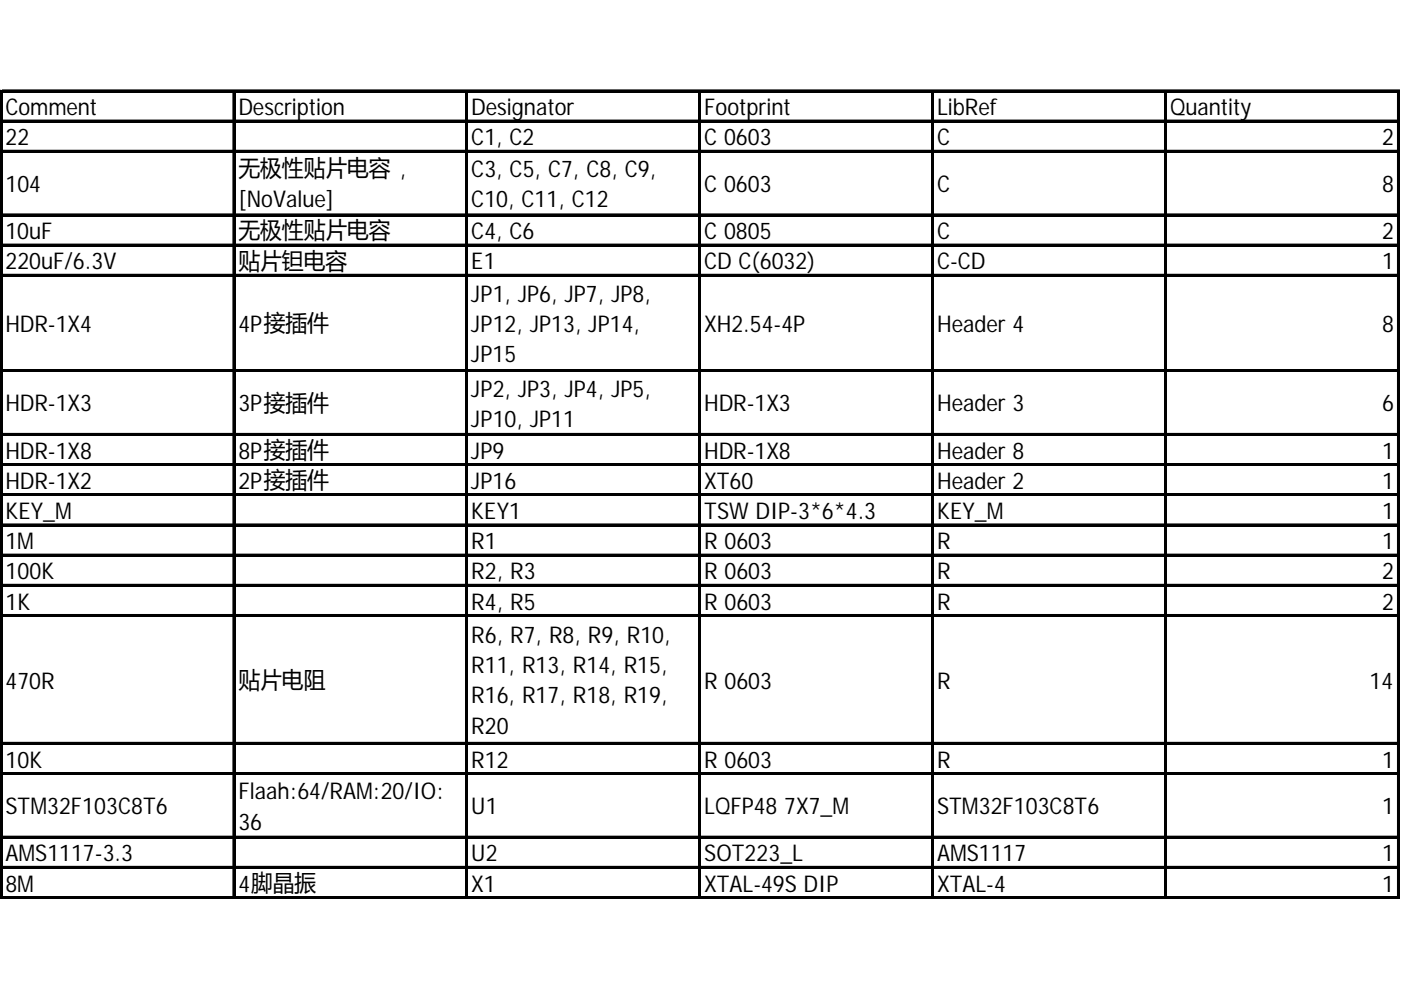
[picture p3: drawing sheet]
<svg xmlns="http://www.w3.org/2000/svg" width="297mm" height="210mm" viewBox="0 0 297 210" stroke-linecap="round" stroke-linejoin="round" font-family="sans-serif">
<defs><g id="words">
<g font-size="4.9">
<text x="1.2" y="24.4">Comment</text>
<text x="50.5" y="24.4">Description</text>
<text x="99.9" y="24.4">Designator</text>
<text x="149.3" y="24.4">Footprint</text>
<text x="198.7" y="24.4">LibRef</text>
<text x="248.1" y="24.4">Quantity</text>
<text x="1.2" y="30.8">22</text>
<text x="99.9" y="30.8">C1, C2</text>
<text x="149.3" y="30.8">C 0603</text>
<text x="198.7" y="30.8">C</text>
<text x="293" y="30.8">2</text>
<text x="1.2" y="40.7">104</text>
<text x="50.5" y="37.4">无极性贴片电容 ,</text>
<text x="99.9" y="37.6">C3, C5, C7, C8, C9,</text>
<text x="149.3" y="40.7">C 0603</text>
<text x="198.7" y="40.7">C</text>
<text x="293" y="40.7">8</text>
<text x="50.5" y="44">[NoValue]</text>
<text x="99.9" y="44">C10, C11, C12</text>
<text x="1.2" y="50.7">10uF</text>
<text x="50.5" y="50.6">无极性贴片电容</text>
<text x="99.9" y="50.7">C4, C6</text>
<text x="149.3" y="50.7">C 0805</text>
<text x="198.7" y="50.7">C</text>
<text x="293" y="50.7">2</text>
<text x="1.2" y="57.1">220uF/6.3V</text>
<text x="50.5" y="57">贴片钽电容</text>
<text x="99.9" y="57.1">E1</text>
<text x="149.3" y="57.1">CD C(6032)</text>
<text x="198.7" y="57.1">C-CD</text>
<text x="293" y="57.1">1</text>
<text x="99.9" y="64">JP1, JP6, JP7, JP8,</text>
<text x="1.2" y="70.4">HDR-1X4</text>
<text x="50.5" y="70.4">4P接插件</text>
<text x="99.9" y="70.4">JP12, JP13, JP14,</text>
<text x="149.3" y="70.4">XH2.54-4P</text>
<text x="198.7" y="70.4">Header 4</text>
<text x="293" y="70.4">8</text>
<text x="99.9" y="76.8">JP15</text>
<text x="1.2" y="87.2">HDR-1X3</text>
<text x="50.5" y="87.2">3P接插件</text>
<text x="99.9" y="84.1">JP2, JP3, JP4, JP5,</text>
<text x="149.3" y="87.2">HDR-1X3</text>
<text x="198.7" y="87.2">Header 3</text>
<text x="293" y="87.2">6</text>
<text x="99.9" y="90.5">JP10, JP11</text>
<text x="1.2" y="97.2">HDR-1X8</text>
<text x="50.5" y="97.2">8P接插件</text>
<text x="99.9" y="97.2">JP9</text>
<text x="149.3" y="97.2">HDR-1X8</text>
<text x="198.7" y="97.2">Header 8</text>
<text x="293" y="97.2">1</text>
<text x="1.2" y="103.6">HDR-1X2</text>
<text x="50.5" y="103.6">2P接插件</text>
<text x="99.9" y="103.6">JP16</text>
<text x="149.3" y="103.6">XT60</text>
<text x="198.7" y="103.6">Header 2</text>
<text x="293" y="103.6">1</text>
<text x="1.2" y="110">KEY_M</text>
<text x="99.9" y="110">KEY1</text>
<text x="149.3" y="110">TSW DIP-3*6*4.3</text>
<text x="198.7" y="110">KEY_M</text>
<text x="293" y="110">1</text>
<text x="1.2" y="116.4">1M</text>
<text x="99.9" y="116.4">R1</text>
<text x="149.3" y="116.4">R 0603</text>
<text x="198.7" y="116.4">R</text>
<text x="293" y="116.4">1</text>
<text x="1.2" y="122.8">100K</text>
<text x="99.9" y="122.8">R2, R3</text>
<text x="149.3" y="122.8">R 0603</text>
<text x="198.7" y="122.8">R</text>
<text x="293" y="122.8">2</text>
<text x="1.2" y="129.2">1K</text>
<text x="99.9" y="129.2">R4, R5</text>
<text x="149.3" y="129.2">R 0603</text>
<text x="198.7" y="129.2">R</text>
<text x="293" y="129.2">2</text>
<text x="99.9" y="136.3">R6, R7, R8, R9, R10,</text>
<text x="99.9" y="142.7">R11, R13, R14, R15,</text>
<text x="1.2" y="146">470R</text>
<text x="50.5" y="145.8">贴片电阻</text>
<text x="99.9" y="149.1">R16, R17, R18, R19,</text>
<text x="149.3" y="146">R 0603</text>
<text x="198.7" y="146">R</text>
<text x="290.3" y="146">14</text>
<text x="99.9" y="155.5">R20</text>
<text x="1.2" y="162.7">10K</text>
<text x="99.9" y="162.7">R12</text>
<text x="149.3" y="162.7">R 0603</text>
<text x="198.7" y="162.7">R</text>
<text x="293" y="162.7">1</text>
<text x="1.2" y="172.6">STM32F103C8T6</text>
<text x="50.5" y="169.5">Flaah:64/RAM:20/IO:</text>
<text x="99.9" y="172.6">U1</text>
<text x="149.3" y="172.6">LQFP48 7X7_M</text>
<text x="198.7" y="172.6">STM32F103C8T6</text>
<text x="293" y="172.6">1</text>
<text x="50.5" y="175.9">36</text>
<text x="1.2" y="182.6">AMS1117-3.3</text>
<text x="99.9" y="182.6">U2</text>
<text x="149.3" y="182.6">SOT223_L</text>
<text x="198.7" y="182.6">AMS1117</text>
<text x="293" y="182.6">1</text>
<text x="1.2" y="189">8M</text>
<text x="50.5" y="189">4脚晶振</text>
<text x="99.9" y="189">X1</text>
<text x="149.3" y="189">XTAL-49S DIP</text>
<text x="198.7" y="189">XTAL-4</text>
<text x="293" y="189">1</text>
</g>
</g></defs>
<g fill="none" stroke="#000" stroke-width=".21">
<path d="M0 19.1v171.5M.5 19.1h296.3M49.4 19.5v171.1M98.8 19.5v171.1M148.1 19.5v171.1M197.5 19.5v171.1M246.9 19.5v171.1M296.3 19.5v171.1M.5 25.5h296.3M.5 31.9h296.3M.5 45.4h296.3M.5 51.8h296.3"/>
<path d="M.5 58.2h296.3M.5 78.4h296.3M.5 91.9h296.3M.5 98.3h296.3M.5 104.7h296.3M.5 111.1h296.3M.5 117.5h296.3M.5 123.9h296.3M.5 130.3h296.3M.5 157.4h296.3M.5 163.8h296.3M.5 177.3h296.3"/>
<path d="M.5 183.7h296.3M.5 190.1h296.3"/>
</g>
<g fill="#000">
<path d="M0 19.1h.5v171.5h-.5zM.5 19.1h296.3v.4h-296.3zM49.4 19.5h.4v171.1h-.4zM98.8 19.5h.4v171.1h-.4zM148.1 19.5h.5v171.1h-.5zM197.5 19.5h.5v171.1h-.5zM246.9 19.5h.5v171.1h-.5zM296.3 19.5h.5v171.1h-.5zM.5 25.5h296.3v.4h-296.3zM.5 31.9h296.3v.4h-296.3zM.5 45.4h296.3v.4h-296.3zM.5 51.8h296.3v.4h-296.3z"/>
<path d="M.5 58.2h296.3v.4h-296.3zM.5 78.4h296.3v.5h-296.3zM.5 91.9h296.3v.5h-296.3zM.5 98.3h296.3v.5h-296.3zM.5 104.7h296.3v.5h-296.3zM.5 111.1h296.3v.5h-296.3zM.5 117.5h296.3v.5h-296.3zM.5 123.9h296.3v.5h-296.3zM.5 130.3h296.3v.5h-296.3zM.5 157.4h296.3v.5h-296.3zM.5 163.8h296.3v.5h-296.3zM.5 177.3h296.3v.5h-296.3z"/>
<path d="M.5 183.7h296.3v.5h-296.3zM.5 190.1h296.3v.5h-296.3z"/>
</g>
<use href="#words"/>
</svg>
